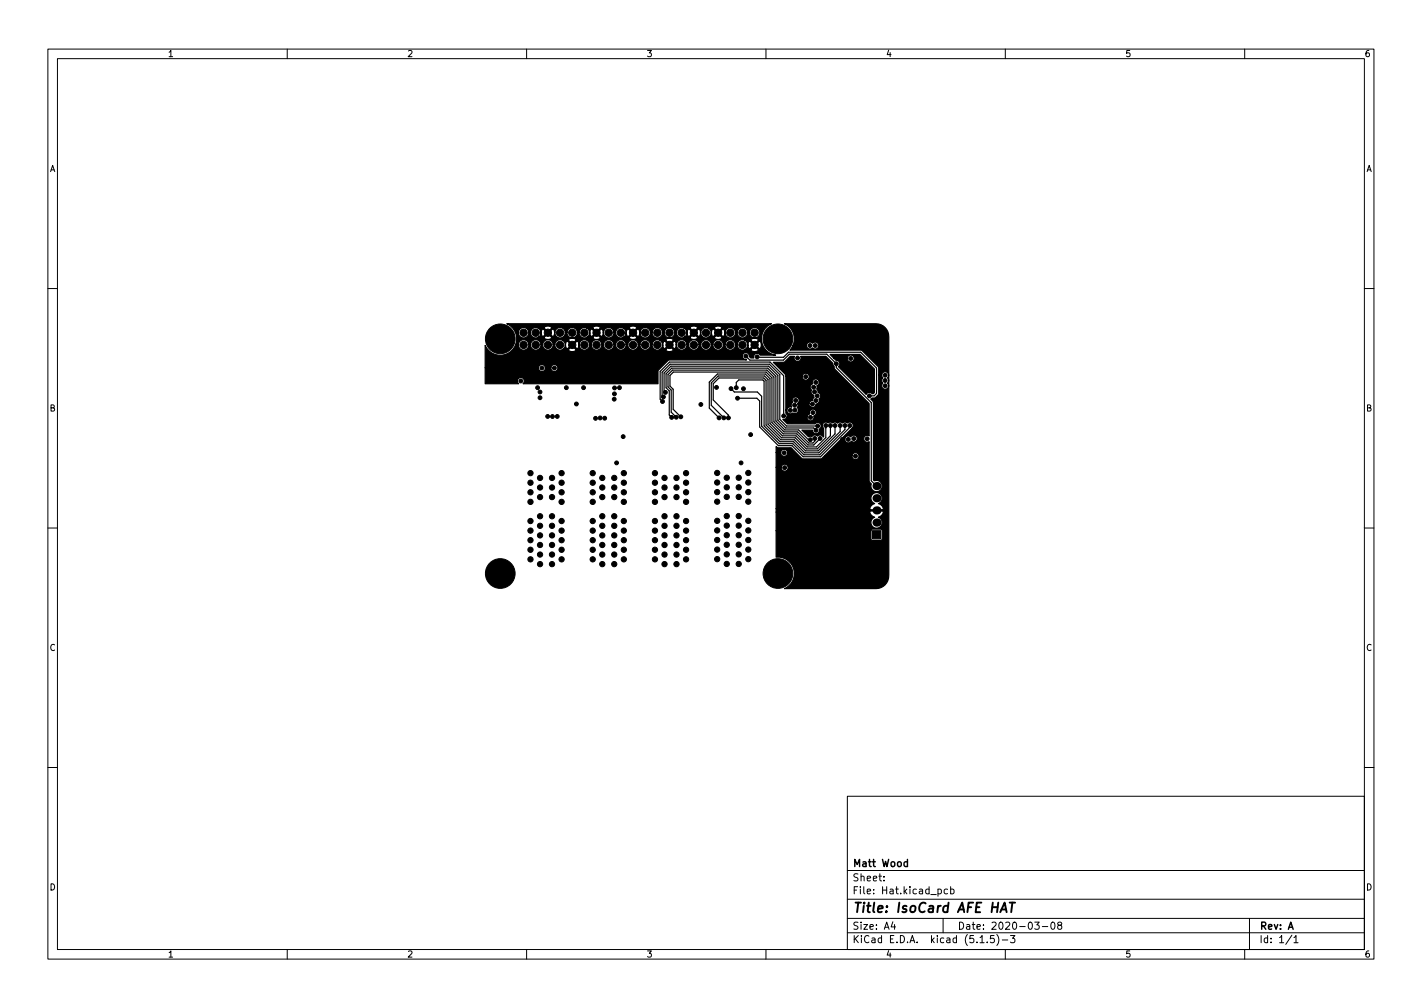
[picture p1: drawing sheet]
<svg xmlns="http://www.w3.org/2000/svg" width="297mm" height="210mm" viewBox="0 0 297 210" stroke-linecap="round" stroke-linejoin="round" font-family="sans-serif">
<defs><g id="words">
<text font-size="2.8" x="178" y="190.6">Title: IsoCard AFE HAT</text>
<g font-size="2.1">
<text x="178" y="184">Sheet:</text>
<text x="178" y="181">Matt Wood</text>
<text x="178" y="186.7">File: Hat.kicad_pcb</text>
<text x="178" y="196.9">KiCad E.D.A. kicad (5.1.5)-3</text>
<text x="178" y="194.1">Size: A4</text>
<text x="200" y="194.1">Date: 2020-03-08</text>
<text x="263" y="194.1">Rev: A</text>
<text x="263" y="196.9">Id: 1/1</text>
</g>
<g font-size="1.8">
<text x="35" y="11.9">1</text>
<text x="85" y="11.9">2</text>
<text x="135" y="11.9">3</text>
<text x="185" y="11.9">4</text>
<text x="235" y="11.9">5</text>
<text x="285" y="11.9">6</text>
<text x="10.3" y="35.9">A</text>
<text x="285.3" y="35.9">A</text>
<text x="10.3" y="85.9">B</text>
<text x="285.3" y="85.9">B</text>
<text x="10.3" y="135.9">C</text>
<text x="285.3" y="135.9">C</text>
<text x="10.3" y="185.9">D</text>
<text x="285.3" y="185.9">D</text>
<text x="35" y="199.9">1</text>
<text x="85" y="199.9">2</text>
<text x="135" y="199.9">3</text>
<text x="185" y="199.9">4</text>
<text x="235" y="199.9">5</text>
<text x="285" y="199.9">6</text>
</g>
</g></defs>
<g fill="none" stroke="#000" stroke-width=".21">
<path d="M10 10.2h277v190.1h-277zM12 12.2h273v186.1h-273zM60 10.2v2M110 10.2v2M160 10.2v2M210 10.2v2M260 10.2v2M10 60.2h2M285 60.2h2M10 110.2h2M285 110.2h2M10 160.2h2"/>
<path d="M177 166.3h108v32h-108zM285 160.2h2M60 198.3v2M110 198.3v2M160 198.3v2M177 194.8h108M177 191.8h108M177 187.8h108M177 181.8h108M184.6 183.8v.1M184.6 183v.1M186.5 192.5l-.4 1h1"/>
<path d="M186.9 193v1M195.9 185.7l.5-.1 .2 .3-.1 .7h-.6M197 191.8v3M197.9 185.7l-.4-.1-.3 .3 .2 .7h.5M198.6 185.7l.4-.1 .3 .3-.2 .7h-.5M198.6 185.1v1.5M204.7 196.8h.9M206.2 196.7v.1M207.6 195.3h-.7v.7l.2-.1 .5 .1 .1 .2-.1 .5-.2 .1-.5-.1M208.2 195.1a1.72 1.72 0 0 1 0 2.3M209.4 196.3h1.1M210 198.3v2"/>
<path d="M211.1 195.3h.9l-.5 .6 .4 .1v.7l-.2 .1-.6-.1M216.1 192.5h1l-.5 .6 .4 .1v.7l-.2 .1-.7-.1M217.7 193.5h1.2M219.6 192.7l.3-.2a.8 .8 0 0 1 .5 .8 .8 .8 0 0 1-.5 .7l-.3-.1-.1-.4zM221.2 193.2l-.3-.3 .1-.2 .2-.2 .4 .1 .2 .2-.1 .2-.6 .2-.2 .3 .1 .4 .2 .1h.3l.3-.3-.1-.4-.2-.1M260 198.3v2M261 191.8v6.5M269.9 195.3l-1.3 1.9M270.3 195.8l.4-.5v1.5M270.3 196.8h.8"/>
</g>
<path d="M208.9 190.5l1-2 .4 2M209.2 189.9h1M210.9 188.5h1.1M211.5 188.5l-.3 2" fill="none" stroke="#000" stroke-width=".4"/>
<path d="M189.6 179.4v1.5M189.6 180l-.5-.1-.3 .3 .2 .7h.6" fill="none" stroke="#000" stroke-width=".3"/>
<g fill="#000" stroke="#000" stroke-width=".21">
<path d="M182.3 110.8h1.7v1.7h-1.7z"/>
<circle cx="103.4" cy="79.5" r=".4"/>
<circle cx="103.9" cy="74.9" r=".4"/>
<circle cx="104.5" cy="70.7" r="3.1"/>
<circle cx="108.8" cy="79.5" r=".4"/>
<circle cx="109.4" cy="69.5" r=".76"/>
<circle cx="109.4" cy="72" r=".76"/>
<circle cx="111.9" cy="72" r=".76"/>
<circle cx="111.9" cy="69.5" r=".76"/>
<circle cx="113.1" cy="75.3" r=".4"/>
<circle cx="113.2" cy="78.2" r=".4"/>
<circle cx="113.2" cy="76.8" r=".4"/>
<circle cx="114.5" cy="72" r=".76"/>
<circle cx="114.5" cy="69.5" r=".76"/>
<circle cx="115.8" cy="76.8" r=".4"/>
<circle cx="117" cy="72" r=".76"/>
<circle cx="117" cy="69.5" r=".76"/>
<circle cx="119.5" cy="72" r=".76"/>
<circle cx="119.5" cy="69.5" r=".76"/>
<circle cx="122.1" cy="72" r=".76"/>
<circle cx="122.1" cy="69.5" r=".76"/>
<circle cx="123.2" cy="78.4" r=".4"/>
<circle cx="124.6" cy="72" r=".76"/>
<circle cx="124.6" cy="69.5" r=".76"/>
<circle cx="127.2" cy="72" r=".76"/>
<circle cx="127.2" cy="69.5" r=".76"/>
<circle cx="129.7" cy="72" r=".76"/>
<circle cx="129.7" cy="69.5" r=".76"/>
<circle cx="132.2" cy="72" r=".76"/>
<circle cx="132.2" cy="69.5" r=".76"/>
<circle cx="134.8" cy="72" r=".76"/>
<circle cx="134.8" cy="69.5" r=".76"/>
<circle cx="137.3" cy="72" r=".76"/>
<circle cx="137.3" cy="69.5" r=".76"/>
<circle cx="139.9" cy="72" r=".76"/>
<circle cx="139.9" cy="69.5" r=".76"/>
<circle cx="142.4" cy="69.5" r=".76"/>
<circle cx="142.4" cy="72" r=".76"/>
<circle cx="144.9" cy="72" r=".76"/>
<circle cx="144.9" cy="69.5" r=".76"/>
<circle cx="147.5" cy="69.5" r=".76"/>
<circle cx="147.5" cy="72" r=".76"/>
<circle cx="150" cy="69.5" r=".76"/>
<circle cx="150" cy="72" r=".76"/>
<circle cx="152.6" cy="69.5" r=".76"/>
<circle cx="152.6" cy="72" r=".76"/>
<circle cx="155.1" cy="69.5" r=".76"/>
<circle cx="155.1" cy="72" r=".76"/>
<circle cx="155.8" cy="74.3" r=".4"/>
<circle cx="157.6" cy="72" r=".76"/>
<circle cx="157.6" cy="69.5" r=".76"/>
<circle cx="158.1" cy="74.5" r=".4"/>
<circle cx="162.5" cy="70.7" r="3.1"/>
<circle cx="166.6" cy="74.7" r=".4"/>
<circle cx="168" cy="75.9" r=".4"/>
<circle cx="168.3" cy="78.6" r=".4"/>
<circle cx="168.5" cy="77.5" r=".4"/>
<circle cx="169.2" cy="72.1" r=".4"/>
<circle cx="170.3" cy="72.1" r=".4"/>
<circle cx="170.4" cy="79.8" r=".4"/>
<circle cx="171.5" cy="79.7" r=".4"/>
<circle cx="172.1" cy="69.2" r=".4"/>
<circle cx="174.4" cy="79.5" r=".4"/>
<circle cx="174.7" cy="75.9" r=".4"/>
<circle cx="177.7" cy="74.8" r=".4"/>
<circle cx="183" cy="72.6" r=".4"/>
<circle cx="184.9" cy="78.3" r=".4"/>
<circle cx="184.9" cy="79.4" r=".4"/>
<circle cx="110.8" cy="98.8" r=".55"/>
<circle cx="112.3" cy="80.9" r=".4"/>
<circle cx="112.8" cy="81.8" r=".4"/>
<circle cx="112.8" cy="83" r=".4"/>
<circle cx="112.8" cy="99.8" r=".55"/>
<circle cx="114.4" cy="86.9" r=".4"/>
<circle cx="115.3" cy="99.8" r=".55"/>
<circle cx="115.4" cy="87" r=".4"/>
<circle cx="116.4" cy="86.9" r=".4"/>
<circle cx="117.3" cy="98.8" r=".55"/>
<circle cx="118.3" cy="80.9" r=".4"/>
<circle cx="120.4" cy="84.3" r=".4"/>
<circle cx="121.9" cy="80.9" r=".4"/>
<circle cx="123.8" cy="98.8" r=".55"/>
<circle cx="124.4" cy="87.3" r=".4"/>
<circle cx="125.4" cy="87.3" r=".4"/>
<circle cx="125.8" cy="99.8" r=".55"/>
<circle cx="126.3" cy="87.3" r=".4"/>
<circle cx="128.3" cy="83.3" r=".4"/>
<circle cx="128.3" cy="99.8" r=".55"/>
<circle cx="128.3" cy="82.2" r=".4"/>
<circle cx="128.4" cy="81" r=".4"/>
<circle cx="128.8" cy="96.6" r=".4"/>
<circle cx="129.4" cy="80.9" r=".4"/>
<circle cx="130.2" cy="91.2" r=".4"/>
<circle cx="130.3" cy="98.8" r=".55"/>
<circle cx="136.8" cy="98.8" r=".55"/>
<circle cx="138.4" cy="83.8" r=".4"/>
<circle cx="138.6" cy="82.9" r=".4"/>
<circle cx="138.8" cy="99.8" r=".55"/>
<circle cx="139" cy="81.9" r=".4"/>
<circle cx="140.3" cy="87.1" r=".4"/>
<circle cx="141.3" cy="87.1" r=".4"/>
<circle cx="141.3" cy="99.8" r=".55"/>
<circle cx="142.2" cy="87" r=".4"/>
<circle cx="143.3" cy="98.8" r=".55"/>
<circle cx="146.4" cy="84.4" r=".4"/>
<circle cx="149.7" cy="80.9" r=".4"/>
<circle cx="149.8" cy="98.7" r=".55"/>
<circle cx="150.2" cy="87.2" r=".4"/>
<circle cx="151.2" cy="87.2" r=".4"/>
<circle cx="151.8" cy="99.7" r=".55"/>
<circle cx="152.2" cy="87.2" r=".4"/>
<circle cx="152.7" cy="81.1" r=".4"/>
<circle cx="153.8" cy="80.9" r=".4"/>
<circle cx="154.1" cy="83.1" r=".4"/>
<circle cx="154.3" cy="99.7" r=".55"/>
<circle cx="154.8" cy="96.6" r=".4"/>
<circle cx="155.3" cy="81.2" r=".4"/>
<circle cx="156.3" cy="98.7" r=".55"/>
<circle cx="156.8" cy="90.7" r=".4"/>
<circle cx="163.7" cy="86.8" r=".4"/>
<circle cx="163.8" cy="94.5" r=".4"/>
<circle cx="163.9" cy="97.6" r=".4"/>
<circle cx="165.1" cy="85.7" r=".4"/>
<circle cx="165.1" cy="93.9" r=".4"/>
<circle cx="165.4" cy="87.8" r=".4"/>
<circle cx="166" cy="84.6" r=".4"/>
<circle cx="166.1" cy="85.6" r=".4"/>
<circle cx="166.2" cy="83.6" r=".4"/>
<circle cx="169.2" cy="85.2" r=".4"/>
<circle cx="169.3" cy="91.8" r=".4"/>
<circle cx="169.3" cy="87.1" r=".4"/>
<circle cx="169.7" cy="84.4" r=".4"/>
<circle cx="169.8" cy="86.1" r=".4"/>
<circle cx="170" cy="80.9" r=".4"/>
<circle cx="170.1" cy="81.8" r=".4"/>
<circle cx="170.2" cy="91.5" r=".4"/>
<circle cx="170.4" cy="83.6" r=".4"/>
<circle cx="170.4" cy="89.8" r=".4"/>
<circle cx="170.7" cy="82.7" r=".4"/>
<circle cx="170.8" cy="88.9" r=".4"/>
<circle cx="171.3" cy="91.5" r=".4"/>
<circle cx="171.5" cy="98.1" r=".4"/>
<circle cx="172.3" cy="86.2" r=".4"/>
<circle cx="172.5" cy="88.8" r=".4"/>
<circle cx="173.5" cy="88.9" r=".4"/>
<circle cx="174.4" cy="88.8" r=".4"/>
<circle cx="175.1" cy="98.1" r=".4"/>
<circle cx="175.5" cy="88.8" r=".4"/>
<circle cx="176" cy="91.7" r=".4"/>
<circle cx="176.5" cy="88.8" r=".4"/>
<circle cx="177.1" cy="84.6" r=".4"/>
<circle cx="177.2" cy="91.7" r=".4"/>
<circle cx="177.5" cy="88.8" r=".4"/>
<circle cx="178.3" cy="91.6" r=".4"/>
<circle cx="178.6" cy="99.5" r=".4"/>
<circle cx="178.7" cy="95.2" r=".4"/>
<circle cx="180" cy="90.8" r=".4"/>
<circle cx="180.6" cy="86.4" r=".4"/>
<circle cx="180.8" cy="80.5" r=".4"/>
<circle cx="181.1" cy="91.6" r=".4"/>
<circle cx="181.6" cy="82.6" r=".4"/>
<circle cx="184.9" cy="80.5" r=".4"/>
<circle cx="104.5" cy="119.7" r="3.1"/>
<circle cx="110.8" cy="116.8" r=".55"/>
<circle cx="110.8" cy="114.8" r=".55"/>
<circle cx="110.8" cy="112.8" r=".55"/>
<circle cx="110.8" cy="110.8" r=".55"/>
<circle cx="110.8" cy="100.8" r=".55"/>
<circle cx="110.8" cy="104.8" r=".55"/>
<circle cx="110.8" cy="108.8" r=".55"/>
<circle cx="110.8" cy="102.8" r=".55"/>
<circle cx="112.8" cy="113.8" r=".55"/>
<circle cx="112.8" cy="117.8" r=".55"/>
<circle cx="112.8" cy="115.8" r=".55"/>
<circle cx="112.8" cy="111.8" r=".55"/>
<circle cx="112.8" cy="101.8" r=".55"/>
<circle cx="112.8" cy="107.8" r=".55"/>
<circle cx="112.8" cy="103.8" r=".55"/>
<circle cx="112.8" cy="109.8" r=".55"/>
<circle cx="115.3" cy="115.8" r=".55"/>
<circle cx="115.3" cy="111.8" r=".55"/>
<circle cx="115.3" cy="117.8" r=".55"/>
<circle cx="115.3" cy="113.8" r=".55"/>
<circle cx="115.3" cy="101.8" r=".55"/>
<circle cx="115.3" cy="109.8" r=".55"/>
<circle cx="115.3" cy="107.8" r=".55"/>
<circle cx="115.3" cy="103.8" r=".55"/>
<circle cx="117.3" cy="112.8" r=".55"/>
<circle cx="117.3" cy="114.8" r=".55"/>
<circle cx="117.3" cy="116.8" r=".55"/>
<circle cx="117.3" cy="100.8" r=".55"/>
<circle cx="117.3" cy="110.8" r=".55"/>
<circle cx="117.3" cy="102.8" r=".55"/>
<circle cx="117.3" cy="108.8" r=".55"/>
<circle cx="117.3" cy="104.8" r=".55"/>
<circle cx="123.8" cy="114.8" r=".55"/>
<circle cx="123.8" cy="112.8" r=".55"/>
<circle cx="123.8" cy="116.8" r=".55"/>
<circle cx="123.8" cy="100.8" r=".55"/>
<circle cx="123.8" cy="110.8" r=".55"/>
<circle cx="123.8" cy="108.8" r=".55"/>
<circle cx="123.8" cy="102.8" r=".55"/>
<circle cx="123.8" cy="104.8" r=".55"/>
<circle cx="125.8" cy="115.8" r=".55"/>
<circle cx="125.8" cy="113.8" r=".55"/>
<circle cx="125.8" cy="117.8" r=".55"/>
<circle cx="125.8" cy="111.8" r=".55"/>
<circle cx="125.8" cy="101.8" r=".55"/>
<circle cx="125.8" cy="107.8" r=".55"/>
<circle cx="125.8" cy="103.8" r=".55"/>
<circle cx="125.8" cy="109.8" r=".55"/>
<circle cx="128.3" cy="115.8" r=".55"/>
<circle cx="128.3" cy="113.8" r=".55"/>
<circle cx="128.3" cy="117.8" r=".55"/>
<circle cx="128.3" cy="111.8" r=".55"/>
<circle cx="128.3" cy="101.8" r=".55"/>
<circle cx="128.3" cy="103.8" r=".55"/>
<circle cx="128.3" cy="109.8" r=".55"/>
<circle cx="128.3" cy="107.8" r=".55"/>
<circle cx="130.3" cy="116.8" r=".55"/>
<circle cx="130.3" cy="112.8" r=".55"/>
<circle cx="130.3" cy="114.8" r=".55"/>
<circle cx="130.3" cy="100.8" r=".55"/>
<circle cx="130.3" cy="110.8" r=".55"/>
<circle cx="130.3" cy="104.8" r=".55"/>
<circle cx="130.3" cy="108.8" r=".55"/>
<circle cx="130.3" cy="102.8" r=".55"/>
<circle cx="136.8" cy="116.8" r=".55"/>
<circle cx="136.8" cy="114.8" r=".55"/>
<circle cx="136.8" cy="112.8" r=".55"/>
<circle cx="136.8" cy="100.8" r=".55"/>
<circle cx="136.8" cy="110.8" r=".55"/>
<circle cx="136.8" cy="104.8" r=".55"/>
<circle cx="136.8" cy="108.8" r=".55"/>
<circle cx="136.8" cy="102.8" r=".55"/>
<circle cx="138.8" cy="117.8" r=".55"/>
<circle cx="138.8" cy="115.8" r=".55"/>
<circle cx="138.8" cy="111.8" r=".55"/>
<circle cx="138.8" cy="113.8" r=".55"/>
<circle cx="138.8" cy="101.8" r=".55"/>
<circle cx="138.8" cy="109.8" r=".55"/>
<circle cx="138.8" cy="107.8" r=".55"/>
<circle cx="138.8" cy="103.8" r=".55"/>
<circle cx="141.3" cy="111.8" r=".55"/>
<circle cx="141.3" cy="115.8" r=".55"/>
<circle cx="141.3" cy="113.8" r=".55"/>
<circle cx="141.3" cy="117.8" r=".55"/>
<circle cx="141.3" cy="101.8" r=".55"/>
<circle cx="141.3" cy="107.8" r=".55"/>
<circle cx="141.3" cy="109.8" r=".55"/>
<circle cx="141.3" cy="103.8" r=".55"/>
<circle cx="143.3" cy="116.8" r=".55"/>
<circle cx="143.3" cy="114.8" r=".55"/>
<circle cx="143.3" cy="112.8" r=".55"/>
<circle cx="143.3" cy="110.8" r=".55"/>
<circle cx="143.3" cy="100.8" r=".55"/>
<circle cx="143.3" cy="104.8" r=".55"/>
<circle cx="143.3" cy="102.8" r=".55"/>
<circle cx="143.3" cy="108.8" r=".55"/>
<circle cx="149.8" cy="116.7" r=".55"/>
<circle cx="149.8" cy="112.7" r=".55"/>
<circle cx="149.8" cy="104.7" r=".55"/>
<circle cx="149.8" cy="108.7" r=".55"/>
<circle cx="149.8" cy="114.7" r=".55"/>
<circle cx="149.8" cy="110.7" r=".55"/>
<circle cx="149.8" cy="102.7" r=".55"/>
<circle cx="149.8" cy="100.7" r=".55"/>
<circle cx="151.8" cy="111.7" r=".55"/>
<circle cx="151.8" cy="117.7" r=".55"/>
<circle cx="151.8" cy="107.7" r=".55"/>
<circle cx="151.8" cy="109.7" r=".55"/>
<circle cx="151.8" cy="113.7" r=".55"/>
<circle cx="151.8" cy="103.7" r=".55"/>
<circle cx="151.8" cy="115.7" r=".55"/>
<circle cx="151.8" cy="101.7" r=".55"/>
<circle cx="154.3" cy="107.7" r=".55"/>
<circle cx="154.3" cy="117.7" r=".55"/>
<circle cx="154.3" cy="111.7" r=".55"/>
<circle cx="154.3" cy="103.7" r=".55"/>
<circle cx="154.3" cy="115.7" r=".55"/>
<circle cx="154.3" cy="109.7" r=".55"/>
<circle cx="154.3" cy="113.7" r=".55"/>
<circle cx="154.3" cy="101.7" r=".55"/>
<circle cx="156.3" cy="116.7" r=".55"/>
<circle cx="156.3" cy="112.7" r=".55"/>
<circle cx="156.3" cy="110.7" r=".55"/>
<circle cx="156.3" cy="108.7" r=".55"/>
<circle cx="156.3" cy="104.7" r=".55"/>
<circle cx="156.3" cy="114.7" r=".55"/>
<circle cx="156.3" cy="102.7" r=".55"/>
<circle cx="156.3" cy="100.7" r=".55"/>
<circle cx="162.5" cy="119.7" r="3.1"/>
<circle cx="171.6" cy="113.1" r=".4"/>
<circle cx="175.3" cy="112.9" r=".4"/>
<circle cx="179" cy="113.1" r=".4"/>
</g>
<g fill="#000">
<circle cx="183.1" cy="104" r=".85"/>
<circle cx="183.1" cy="109.1" r=".85"/>
<circle cx="183.1" cy="101.5" r=".85"/>
<circle cx="183.1" cy="106.6" r=".85"/>
</g>
<g fill="none" stroke="#000" stroke-width=".25">
<path d="M155.8 74.3l.8 .9h7l1.3-1.2h7.8l2 1.9v.9l7.3 7.3v16.3l1.1 1.1M158.1 74.5l5.6 .1 1-1.1h15.1l3.3 3.3v5.3l-.5 .5h-1M138.4 83.8l-.5-.5v-5.8l1.9-1.9h21.1l2.8 2.8v8.4M138.6 82.9l-.3-.3v-4.9l1.7-1.7h20.7l2.2 2.2v9.4l1.4 1.3h6.5M139 81.9l-.3-.3v-3.7l1.4-1.4h20.5l1.9 1.9v9.3l1.6 1.7h5.9l.4 .4M140.3 87.1l-.5-.5v-5l-.7-.7v-2.8l1.2-1.2h20.1l1.7 1.7v9.3l1.8 1.9h2.9l2.1 2h.4M141.3 87.1l-1.1-1v-4.7l-.7-.6v-2.6l1-.9h19.7l1.5 1.4v9.4l2.1 2.1h2.8l2.3 2.3h.9l.4-.4v-.6M142.2 87h.1M142.2 87l-1.6-1.5v-4.2l-.7-.7v-2.2l.8-.7h19.3l1.2 1.2v9.3l2.4 2.4h2.9l2.3 2.3h1.2l1.3-1.4M150.4 87.1l-.2 .1-2-2v-5.4l1.6-1.7h10.1l.9 1v9.3l2.6 2.6h2.9l2.3 2.3h1.9l2-1.9v-2.6M151.2 87.2l-2.6-2.6v-4.6l1.4-1.5h9.7l.7 .7v9.4l2.9 2.8h2.8l2.3 2.3h2.3l2.8-2.7v-2.1M152.2 87.2v-.5l-3.2-3.2v-3.4l1.2-1.2h9.3l.5 .5v9.3l3.1 3.1h2.9l2.3 2.3h2.6l3.5-3.5v-1.8"/>
<path d="M152.7 81.1l.7 .7h4.8l.9 .9v6.3l3.7 3.6h2.8l2.3 2.4h3.3l5.3-5.3v-.9M153.8 80.9v-1.1l.5-.5h5.1l.2 .3v9.3l3.3 3.3h2.9l2.3 2.3h3l4.4-4.4v-1.3M154.1 83.1h4l.6 .6v5.5l3.9 3.8h2.8l2.4 2.4h3.6l6.1-6.1v-.5"/>
</g>
<path d="M105.9 67.6h55.2l-.2 .1a3.4 3.4 0 0 0-1.8 3.6 3.4 3.4 0 0 0 2.9 2.8l-3.3-.1a.73 .73 0 0 0-.9-.1 .73 .73 0 0 0-.3 .8h-.7l-.3-.3a.76 .76 0 0 0-.8-.7 .76 .76 0 0 0-.7 .8 .76 .76 0 0 0 1 .7h-16.2l-2.3 2.2-.1 2.7h-28.1a.73 .73 0 0 0 0-1.1 .73 .73 0 0 0-1 .1 .73 .73 0 0 0 0 1h-6.9v-3.3h11.1v.1a.73 .73 0 0 0 .8 .7 .73 .73 0 0 0 .6-.8h1.2v.1a.73 .73 0 0 0 1.1 .6 .73 .73 0 0 0 0-1.3 .73 .73 0 0 0-1.1 .6h-1.2v-.2a.73 .73 0 0 0-.8-.5 .73 .73 0 0 0-.6 .7h-11.1v-4.7a3.4 3.4 0 0 0 3.2 2.1 3.4 3.4 0 0 0 3.1-2.3h.6v.2a1.09 1.09 0 0 0 1.2 1 1.09 1.09 0 0 0 1-1.2h.3v.2a1.09 1.09 0 0 0 1.2 1 1.09 1.09 0 0 0 1-1.2h.4v.2a1.09 1.09 0 0 0 1.2 1 1.09 1.09 0 0 0 .9-1.2h.4v.2a1.09 1.09 0 0 0 1.6 .9h1.2l.1 .2 .5 .2 .9-.2 .1-.2-.8-.8-.8 .8h-1.2l.3-.3 .3-.6a.6 .6 0 0 0 .5 .7l.8-.8h.3l.8 .8 .2-.1 .2-.8a1.22 1.22 0 0 0 1.1 1.2 1.09 1.09 0 0 0 1.2-1.2h.3v.2a1.09 1.09 0 0 0 1.2 1 1.09 1.09 0 0 0 1-1.2h.4v.2a1.09 1.09 0 0 0 1.2 1 1.09 1.09 0 0 0 .9-1.2h.4v.2a1.09 1.09 0 0 0 1.2 1 1.09 1.09 0 0 0 1-1.2h.3v.2a1.09 1.09 0 0 0 1.2 1 1.09 1.09 0 0 0 1-1.2h.4v.2a1.09 1.09 0 0 0 1.2 1 1.09 1.09 0 0 0 1-1.2h.3v.2a1.09 1.09 0 0 0 1.6 .9h1.3v.2l.5 .2 1-.2v-.2l-.7-.8-.8 .8h-1.3l.4-.3 .2-.6a.6 .6 0 0 0 .5 .7l.8-.8h.3l.8 .8 .3-.1 .1-.8a1.22 1.22 0 0 0 1.1 1.2 1.09 1.09 0 0 0 1.2-1.2h.3v.2a1.09 1.09 0 0 0 1.2 1 1.09 1.09 0 0 0 1-1.2h.4v.2a1.09 1.09 0 0 0 1.2 1 1.09 1.09 0 0 0 1-1.2h.3v.2a1.09 1.09 0 0 0 1.2 1 1.09 1.09 0 0 0 1-1.2h.4v.2a1.09 1.09 0 0 0 1.2 1 1.09 1.09 0 0 0 .9-1.2h.4v.2a1.09 1.09 0 0 0 1.6 .9h1.2l.1 .2 .5 .2 .9-.2 .1-.2-.8-.8-.8 .8h-1.2l.3-.3 .3-.6a.6 .6 0 0 0 .5 .7l.8-.8h.3l.8 .8 .2-.1 .2-.8-.2-.6-.2-.1-.8 .8h-.3l-.8-.8a.75 .75 0 0 0-.5 .9l-.1-.6-.5-.4h1.2l.8 .7 .8-.7-.1-.3-.7-.2-.7 .2-.1 .3h-1.2a1.09 1.09 0 0 0-1.6 .8h-.4v-.2a1.09 1.09 0 0 0-1.2-.8 1.09 1.09 0 0 0-.9 1h-.4v-.2a1.09 1.09 0 0 0-1.2-.8 1.09 1.09 0 0 0-1 1h-.3l-.1-.2a1.09 1.09 0 0 0-1.1-.8 1.09 1.09 0 0 0-1 1h-.4v-.2a1.09 1.09 0 0 0-1.2-.8 1.09 1.09 0 0 0-1 1h-.3l-.1-.2a1.13 1.13 0 0 0-1.1-.8 1.13 1.13 0 0 0-1.1 1 .58 .58 0 0 0-.4-.7l-.8 .8h-.3l-.8-.8-.3 .1-.2 .8-.1-.6-.5-.4h1.3l.8 .7 .7-.7a.92 .92 0 0 0-1.5 0l-1.5-.1a1.09 1.09 0 0 0-1.4 .9h-.3l-.1-.2a1.09 1.09 0 0 0-1.1-.8 1.09 1.09 0 0 0-1 1h-.4v-.2a1.09 1.09 0 0 0-1.2-.8 1.09 1.09 0 0 0-1 1h-.3l-.1-.2a1.09 1.09 0 0 0-1.1-.8 1.09 1.09 0 0 0-1 1h-.4v-.2a1.09 1.09 0 0 0-1.2-.8 1.09 1.09 0 0 0-.9 1h-.4v-.2a1.09 1.09 0 0 0-1.2-.8 1.09 1.09 0 0 0-1 1h-.3l-.1-.2a1.13 1.13 0 0 0-1.2-.8 1.13 1.13 0 0 0-1 1 .58 .58 0 0 0-.4-.7l-.8 .8h-.3l-.8-.8-.3 .1-.2 .8-.1-.6-.5-.4h1.2l.8 .7 .8-.7a.92 .92 0 0 0-1.6 0l-1.4-.1a1.09 1.09 0 0 0-1.4 .9h-.4v-.2a1.09 1.09 0 0 0-1.2-.8 1.09 1.09 0 0 0-.9 1h-.4v-.2a1.09 1.09 0 0 0-1.2-.8 1.09 1.09 0 0 0-1 1h-.3l-.1-.2a1.09 1.09 0 0 0-1.1-.8 1.09 1.09 0 0 0-1 1h-.6l.1-.2a3.3 3.3 0 0 0-.2-2.3h.7v.2a1.09 1.09 0 0 0 1.2 1 1.09 1.09 0 0 0 1-1.2h.3v.2a1.09 1.09 0 0 0 1.6 .8h1.3v.3l.5 .2 1-.2v-.3l-.7-.7-.8 .7h-1.3l.4-.2 .2-.6a.6 .6 0 0 0 .5 .7l.8-.8h.3l.8 .8 .3-.1 .1-.8a1.22 1.22 0 0 0 1.1 1.2 1.09 1.09 0 0 0 1.2-1.2h.3v.2a1.09 1.09 0 0 0 1.2 1 1.09 1.09 0 0 0 1-1.2h.4v.2a1.09 1.09 0 0 0 1.6 .8h1.2l.1 .3 .5 .2 .9-.2 .1-.3-.8-.7-.8 .7h-1.2l.3-.2 .3-.6a.6 .6 0 0 0 .4 .7l.8-.8h.4l.8 .8 .2-.1 .2-.8a1.22 1.22 0 0 0 1 1.2 1.09 1.09 0 0 0 1.2-1.2h.4v.2a1.09 1.09 0 0 0 1.6 .8h1.2l.1 .3 .5 .2 .9-.2 .1-.3-.8-.7-.8 .7h-1.2l.3-.2 .3-.6a.6 .6 0 0 0 .5 .7l.8-.8h.3l.8 .8 .2-.1 .2-.8a1.22 1.22 0 0 0 1.1 1.2 1.09 1.09 0 0 0 1.2-1.2h.3v.2a1.09 1.09 0 0 0 1.2 1 1.09 1.09 0 0 0 1-1.2h.4v.2a1.09 1.09 0 0 0 1.2 1 1.09 1.09 0 0 0 .9-1.2h.4v.2a1.09 1.09 0 0 0 1.6 .8h1.2l.1 .3 .5 .2 .9-.2 .1-.3-.8-.7-.8 .7h-1.2l.3-.2 .3-.6a.6 .6 0 0 0 .5 .7l.8-.8h.3l.8 .8 .2-.1 .2-.8a1.22 1.22 0 0 0 1.1 1.2l1.8-.2a.92 .92 0 0 0 1.6 0l-.8-.7-.8 .7h-1.2l.4-.4 .2-.4 .2 .6 .2 .1 .8-.8h.4l.8 .8a.75 .75 0 0 0 .4-.9 1.22 1.22 0 0 0 1 1.2 1.09 1.09 0 0 0 1.2-1.2h.4v.2a1.09 1.09 0 0 0 1.2 1 1.09 1.09 0 0 0 1-1.2h.3v.2a1.09 1.09 0 0 0 1.7 .8 1.09 1.09 0 0 0 0-1.9 1.09 1.09 0 0 0-1.7 .9h-.3l-.1-.2a1.09 1.09 0 0 0-1.1-.8 1.09 1.09 0 0 0-1 1h-.4v-.2a1.13 1.13 0 0 0-1.2-.8 1.13 1.13 0 0 0-1 1 .58 .58 0 0 0-.4-.7l-.8 .8h-.4l-.8-.8-.2 .1-.2 .8-.2-.6-.4-.5h1.2l.8 .8 .8-.8a.92 .92 0 0 0-1.6 0l-1.4-.1a1.18 1.18 0 0 0-1.5 1 .58 .58 0 0 0-.4-.7l-.8 .8h-.3l-.8-.8-.3 .1-.2 .8-.1-.6-.5-.5h1.2l.8 .8 .8-.8a.92 .92 0 0 0-1.6 0l-1.4-.1a1.09 1.09 0 0 0-1.4 1h-.4v-.2a1.09 1.09 0 0 0-1.2-.8 1.09 1.09 0 0 0-.9 1h-.4v-.2a1.09 1.09 0 0 0-1.2-.8 1.09 1.09 0 0 0-1 1h-.3l-.1-.2a1.13 1.13 0 0 0-1.2-.8 1.13 1.13 0 0 0-1 1 .58 .58 0 0 0-.4-.7l-.8 .8h-.3l-.8-.8-.3 .1-.2 .8-.1-.6-.5-.5h1.2l.8 .8 .8-.8a.92 .92 0 0 0-1.6 0l-1.4-.1a1.09 1.09 0 0 0-1.4 1h-.4v-.2a1.13 1.13 0 0 0-1.2-.8 1.13 1.13 0 0 0-1 1 .58 .58 0 0 0-.4-.7l-.8 .8h-.4l-.8-.8-.2 .1-.2 .8-.2-.6-.4-.5h1.2l.8 .8 .8-.8a.92 .92 0 0 0-1.6 0l-1.4-.1a1.09 1.09 0 0 0-1.4 1h-.4v-.2a1.09 1.09 0 0 0-1.2-.8 1.09 1.09 0 0 0-1 1h-.3l-.1-.2a1.13 1.13 0 0 0-1.1-.8 1.13 1.13 0 0 0-1.1 1 .58 .58 0 0 0-.4-.7l-.8 .8h-.3l-.8-.8-.3 .1-.2 .8-.1-.6-.5-.5h1.3l.8 .8 .7-.8a.92 .92 0 0 0-1.5 0l-1.5-.1a1.09 1.09 0 0 0-1.4 1h-.3l-.1-.2a1.09 1.09 0 0 0-1.1-.8 1.09 1.09 0 0 0-1 1h-.7l-.1-.3a3.3 3.3 0 0 0-1.6-1.5zM173.4 74h6.2l3 3v5l-.2 .2h-.2a.73 .73 0 0 0-1.3 .2l-5.7-5.8a.76 .76 0 0 0 .2-.9 .76 .76 0 0 0-.8-.5l-.4-.4h2.8a.73 .73 0 0 0 1 .7 .73 .73 0 0 0 .2-1.2 .73 .73 0 0 0-1.2 .3v.2h-2.8zM163.9 67.6l19.6 .1a2.65 2.65 0 0 1 2.1 2.5v50.6a2.65 2.65 0 0 1-2.6 2.1h-19.1l.2-.1a3.4 3.4 0 0 0 1.7-4.1 3.4 3.4 0 0 0-3.7-2.4v-5.5h19.8v1.7l.2 .3h1.9l.3-.3v-1.8l-.3-.2h-1.8l-.3 .3h-19.8v-3.9h19.6l.3 .7 .7 .4-.2 .1a1.18 1.18 0 0 0-.3 1.8 1.18 1.18 0 0 0 1.9-.1 1.18 1.18 0 0 0-.6-1.8l.5-.2 .4-.5 .1-.4-.1-.2h-2.6l-.1 .2h-19.6v-.7h19.6l.1 .2h2.6a1.06 1.06 0 0 0-.9-1.3 1.18 1.18 0 0 0 .5-1.8 1.18 1.18 0 0 0-1.8 0 1.18 1.18 0 0 0 .5 1.8l-.7 .5-.3 .6h-19.6v-8.6h1.1v.1a.73 .73 0 0 0 1.1 .6 .73 .73 0 0 0 0-1.3 .73 .73 0 0 0-1.1 .6h-1.1v-3.1h1v.1a.73 .73 0 0 0 1.1 .6 .73 .73 0 0 0 0-1.3 .73 .73 0 0 0-1.1 .6h-1v-1.3l.5 .3h2.7l2.4 2.3h3.8l.7-.6h5.8v.1a.73 .73 0 0 0 1.1 .6 .73 .73 0 0 0 0-1.3 .73 .73 0 0 0-1.1 .6h-5.8l3.5-3.5h.8v.1a.73 .73 0 0 0 .6 .7 .73 .73 0 0 0 .7-.4 .73 .73 0 0 0 1.1-.1 .73 .73 0 0 0-.2-1 .73 .73 0 0 0-1 .2 .73 .73 0 0 0-.8-.1 .73 .73 0 0 0-.4 .6h-.8l2.1-2.1a.78 .78 0 0 0 .3-1.1 .78 .78 0 0 0-1.1-.2 .85 .85 0 0 0-1 0 .97 .97 0 0 0-1.1 0 .77 .77 0 0 0-1 0 .8 .8 0 0 0-.9 0 .74 .74 0 0 0-1.1 .1 .74 .74 0 0 0 .1 1v1.9a.73 .73 0 0 0-1.3-.2 .87 .87 0 0 0-1.2 0l-.6 .1-1.4-1.4 2.2 .1a.74 .74 0 0 0 .9 .7 .74 .74 0 0 0 .5-1 .73 .73 0 0 0 .3-1.1 .73 .73 0 0 0-1.2 0h-5.7l-1-.9a.72 .72 0 0 0 .9-.5h4.2v.1a.73 .73 0 0 0 .9 .7 .73 .73 0 0 0 .5-1 .73 .73 0 0 0 .5-1 .73 .73 0 0 0-1-.4 .73 .73 0 0 0-.4 .9l-.4 .3-.1 .4h-4.2v-.5l-.2-.3v-.7h.2a.73 .73 0 0 0 .4 .7 .73 .73 0 0 0 .8-.1 .73 .73 0 0 0 1-.1 .73 .73 0 0 0-.1-1l.2-.4-.1-.4h2.4a.75 .75 0 0 0 .7 .8 .75 .75 0 0 0 .8-.7 .73 .73 0 0 0 .6-1.1 .79 .79 0 0 0 .3-.8 .79 .79 0 0 0-.5-.6l-.1-.3a.56 .56 0 0 1-.1-.8l-.1-.3a.73 .73 0 0 0 .5-.9 .73 .73 0 0 0-1-.4 .73 .73 0 0 0-.4 1 .76 .76 0 0 0-.2 1.3 .83 .83 0 0 0 .5 1.1l.1 .4-.3 .3-.1 .3-.5 .2-.2 .5h-2.4a.76 .76 0 0 0 0-1.3 .76 .76 0 0 0-1.1 .5 .57 .57 0 0 1-.2 .9v.6a.73 .73 0 0 0-.9 .6h-.2v-7h3.4v.1a.73 .73 0 0 0 1.1 .6 .73 .73 0 0 0 0-1.3 .73 .73 0 0 0-1.1 .6h-3.4l-.2-.5-2.5-2.5h2.2l1.4-1.2h.9a.73 .73 0 0 0 .6 1.1 .73 .73 0 0 0 .6-1.1h5.3l1.5 1.5 .4 1.2 7.1 7.1v6.8a.73 .73 0 0 0-1.1 .7 .73 .73 0 0 0 1.1 .5v8.2l.5 .6a1.18 1.18 0 0 0 .9 1.7 1.18 1.18 0 0 0 1.4-1.4 1.18 1.18 0 0 0-1.6-.9l-.2-.2v-16.1l-.6-.8 .3-.2 .7-.1 .6-.7 .1-4h.6l.1 .7a.73 .73 0 0 0 .1 1 .73 .73 0 0 0 0 1.1 .73 .73 0 0 0 1 0 .73 .73 0 0 0 0-1.1 .73 .73 0 0 0 0-1.1 .73 .73 0 0 0-.2-1.2 .73 .73 0 0 0-1 .6h-.6v-1.5l-.2-.3-3.5-3.4h-14.9l.7-1h2.8a.73 .73 0 0 0 .4 .7 .73 .73 0 0 0 .8-.2 .73 .73 0 0 0 1.1 .1 .73 .73 0 0 0 0-1.1 .73 .73 0 0 0-1.1 .1 .73 .73 0 0 0-.7-.2 .73 .73 0 0 0-.5 .6h-2.8l.1-.4a3.4 3.4 0 0 0-1.9-4.1z" fill="#000" stroke="#000" stroke-width=".25"/>
<use href="#words"/>
</svg>
